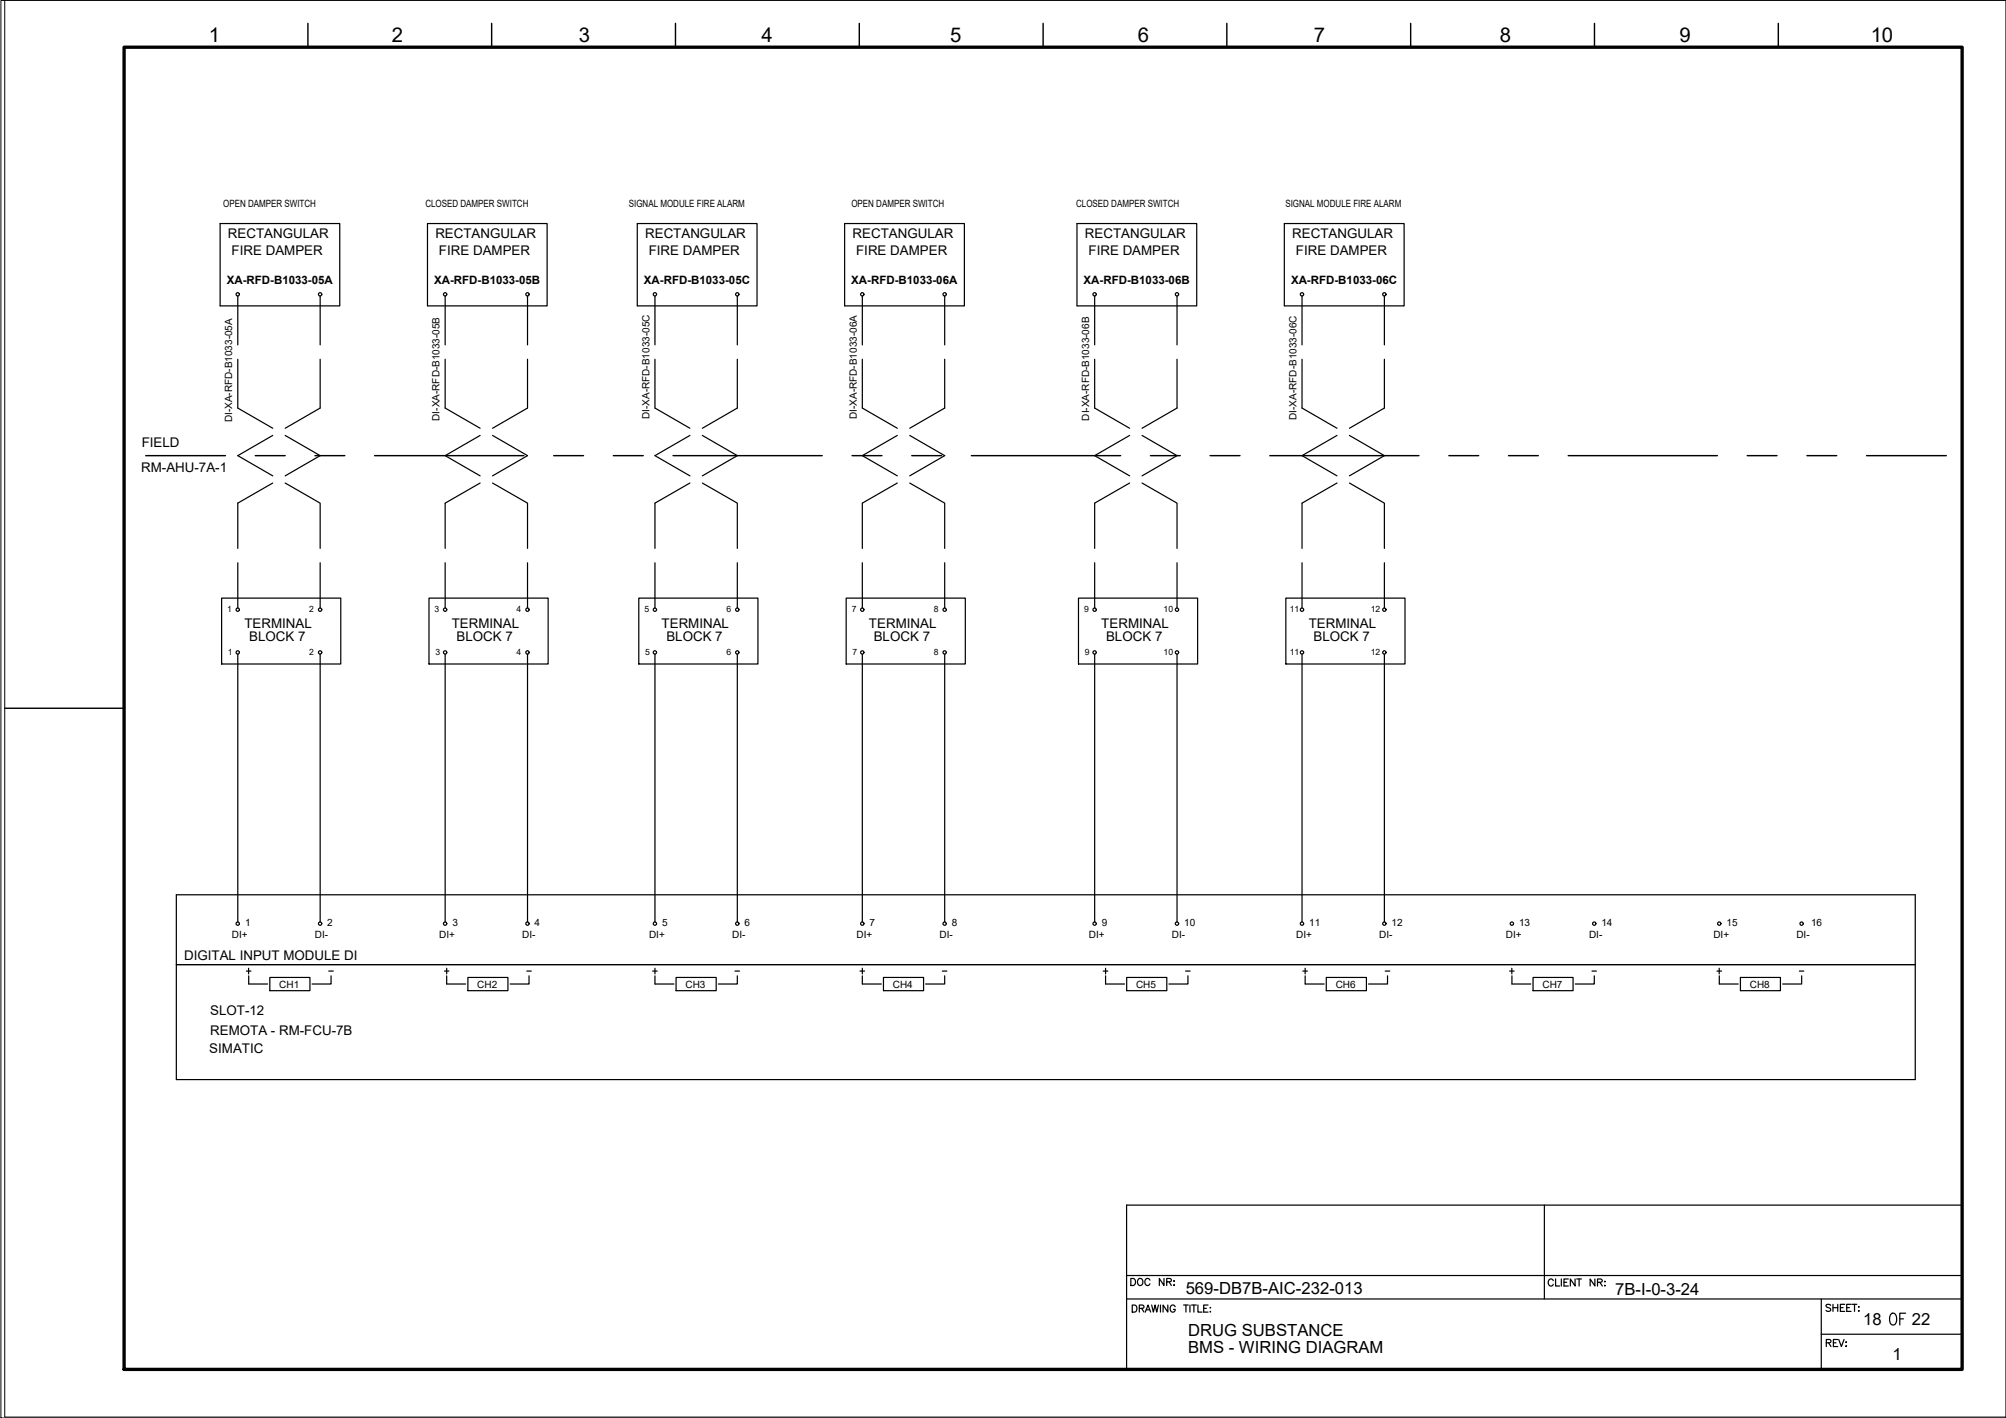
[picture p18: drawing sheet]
<svg xmlns="http://www.w3.org/2000/svg" width="420mm" height="297mm" viewBox="0 0 420 297" stroke-linecap="round" stroke-linejoin="round" font-family="sans-serif">
<defs><g id="words">
<text font-size="5.7" x="394.8" y="278.7">OF</text>
<g font-size="4.4">
<text x="236" y="270.6">DOC NR:</text>
<text x="381.7" y="283.3">REV:</text>
</g>
<g font-size="4.3">
<text x="43.8" y="8.8">1</text>
<text x="82.1" y="8.8">2</text>
<text x="121.3" y="8.8">3</text>
<text x="159.5" y="8.8">4</text>
<text x="199" y="8.8">5</text>
<text x="238.3" y="8.8">6</text>
<text x="275.2" y="8.8">7</text>
<text x="314.1" y="8.8">8</text>
<text x="351.7" y="8.8">9</text>
<text x="391.8" y="8.8">10</text>
</g>
<g font-size="3.5">
<text x="248.3" y="271.1">569-DB7B-AIC-232-013</text>
<text x="338.3" y="271.2">7B-I-0-3-24</text>
<text x="248.8" y="280">DRUG SUBSTANCE</text>
<text x="390.2" y="277.5">18</text>
<text x="400.4" y="277.5">22</text>
<text x="248.8" y="283.5">BMS - WIRING DIAGRAM</text>
<text x="396.4" y="284.8">1</text>
</g>
<g font-size="2.8">
<text x="47.8" y="49.8">RECTANGULAR</text>
<text x="48.5" y="53.4">FIRE DAMPER</text>
<text x="91.2" y="49.8">RECTANGULAR</text>
<text x="91.9" y="53.4">FIRE DAMPER</text>
<text x="135.1" y="49.8">RECTANGULAR</text>
<text x="135.9" y="53.4">FIRE DAMPER</text>
<text x="178.6" y="49.8">RECTANGULAR</text>
<text x="179.3" y="53.4">FIRE DAMPER</text>
<text x="227.2" y="49.8">RECTANGULAR</text>
<text x="228" y="53.4">FIRE DAMPER</text>
<text x="270.7" y="49.8">RECTANGULAR</text>
<text x="271.4" y="53.4">FIRE DAMPER</text>
<text x="29.7" y="93.7">FIELD</text>
<text x="29.6" y="98.9">RM-AHU-7A-1</text>
<text x="51.2" y="131.5">TERMINAL</text>
<text x="94.6" y="131.5">TERMINAL</text>
<text x="138.6" y="131.5">TERMINAL</text>
<text x="182" y="131.5">TERMINAL</text>
<text x="230.7" y="131.5">TERMINAL</text>
<text x="274.1" y="131.5">TERMINAL</text>
<text x="52.2" y="134.3">BLOCK 7</text>
<text x="95.6" y="134.3">BLOCK 7</text>
<text x="139.6" y="134.3">BLOCK 7</text>
<text x="183" y="134.3">BLOCK 7</text>
<text x="231.7" y="134.3">BLOCK 7</text>
<text x="275.1" y="134.3">BLOCK 7</text>
<text x="38.6" y="201.2">DIGITAL INPUT MODULE DI</text>
<text x="44" y="212.5">SLOT-12</text>
<text x="43.8" y="220.6">SIMATIC</text>
<text x="44" y="216.7">REMOTA - RM-FCU-7B</text>
</g>
<g font-size="2.6">
<text x="68.1" y="204.6">-</text>
<text x="109.4" y="204.6">-</text>
<text x="153.1" y="204.6">-</text>
<text x="196.5" y="204.6">-</text>
<text x="247.3" y="204.6">-</text>
<text x="289.3" y="204.6">-</text>
<text x="332.7" y="204.6">-</text>
<text x="376.1" y="204.6">-</text>
</g>
<g font-size="2.4">
<text x="47.5" y="59.6">XA-RFD-B1033-05A</text>
<text x="90.9" y="59.6">XA-RFD-B1033-05B</text>
<text x="134.9" y="59.6">XA-RFD-B1033-05C</text>
<text x="178.3" y="59.6">XA-RFD-B1033-06A</text>
<text x="227" y="59.6">XA-RFD-B1033-06B</text>
<text x="270.4" y="59.6">XA-RFD-B1033-06C</text>
</g>
<g font-size="2.1">
<text x="46.7" y="43.5">OPEN DAMPER SWITCH</text>
<text x="89.1" y="43.5">CLOSED DAMPER SWITCH</text>
<text x="131.7" y="43.5">SIGNAL MODULE FIRE ALARM</text>
<text x="178.3" y="43.5">OPEN DAMPER SWITCH</text>
<text x="225.4" y="43.5">CLOSED DAMPER SWITCH</text>
<text x="269.2" y="43.5">SIGNAL MODULE FIRE ALARM</text>
<text x="48.6" y="88.5" transform="rotate(-90 48.6 88.5)">DI-XA-RFD-B1033-05A</text>
<text x="92.1" y="88.1" transform="rotate(-90 92.1 88.1)">DI-XA-RFD-B1033-05B</text>
<text x="136" y="87.8" transform="rotate(-90 136 87.8)">DI-XA-RFD-B1033-05C</text>
<text x="179.5" y="87.8" transform="rotate(-90 179.5 87.8)">DI-XA-RFD-B1033-06A</text>
<text x="228.1" y="88.1" transform="rotate(-90 228.1 88.1)">DI-XA-RFD-B1033-06B</text>
<text x="271.5" y="88" transform="rotate(-90 271.5 88)">DI-XA-RFD-B1033-06C</text>
<text x="48.6" y="196.5">DI+</text>
<text x="51.3" y="193.9">1</text>
<text x="66" y="196.5">DI-</text>
<text x="68.5" y="193.9">2</text>
<text x="92" y="196.5">DI+</text>
<text x="94.8" y="193.9">3</text>
<text x="109.4" y="196.5">DI-</text>
<text x="112" y="193.9">4</text>
<text x="136" y="196.5">DI+</text>
<text x="138.7" y="193.9">5</text>
<text x="153.4" y="196.5">DI-</text>
<text x="155.9" y="193.9">6</text>
<text x="179.4" y="196.5">DI+</text>
<text x="182.1" y="193.9">7</text>
<text x="196.8" y="196.5">DI-</text>
<text x="199.4" y="193.9">8</text>
<text x="228" y="196.5">DI+</text>
<text x="230.8" y="193.9">9</text>
<text x="245.4" y="196.5">DI-</text>
<text x="248" y="193.9">10</text>
<text x="271.5" y="196.5">DI+</text>
<text x="274.2" y="193.9">11</text>
<text x="288.9" y="196.5">DI-</text>
<text x="291.5" y="193.9">12</text>
<text x="315.4" y="196.5">DI+</text>
<text x="318.2" y="193.9">13</text>
<text x="332.8" y="196.5">DI-</text>
<text x="335.4" y="193.9">14</text>
<text x="358.9" y="196.5">DI+</text>
<text x="361.6" y="193.9">15</text>
<text x="376.3" y="196.5">DI-</text>
<text x="379.3" y="193.9">16</text>
<text x="58.5" y="206.9">CH1</text>
<text x="100" y="206.9">CH2</text>
<text x="143.6" y="206.9">CH3</text>
<text x="187" y="206.9">CH4</text>
<text x="238" y="206.9">CH5</text>
<text x="279.8" y="206.9">CH6</text>
<text x="323.1" y="206.9">CH7</text>
<text x="366.5" y="206.9">CH8</text>
</g>
<g font-size="1.8">
<text x="47.6" y="128.3">1</text>
<text x="64.7" y="128.3">2</text>
<text x="91" y="128.3">3</text>
<text x="108.2" y="128.3">4</text>
<text x="135" y="128.3">5</text>
<text x="152.1" y="128.3">6</text>
<text x="178.4" y="128.3">7</text>
<text x="195.6" y="128.3">8</text>
<text x="227.1" y="128.3">9</text>
<text x="243.7" y="128.3">10</text>
<text x="270.1" y="128.3">11</text>
<text x="287.1" y="128.3">12</text>
<text x="47.8" y="137.1">1</text>
<text x="64.7" y="137.2">2</text>
<text x="91.2" y="137.1">3</text>
<text x="108.2" y="137.2">4</text>
<text x="135.1" y="137.1">5</text>
<text x="152.1" y="137.2">6</text>
<text x="178.6" y="137.1">7</text>
<text x="195.6" y="137.2">8</text>
<text x="227.2" y="137.1">9</text>
<text x="243.7" y="137.2">10</text>
<text x="270.2" y="137.1">11</text>
<text x="287.1" y="137.2">12</text>
</g>
</g></defs>
<!-- layer: G-TTLB-TTLB -->
<path d="M26 9.9h385v277h-385z" fill="none" stroke="#000" stroke-width=".7"/>
<!-- layer: G-TTLB-OTLN -->
<path d="M1 .1v296.7h419.1" fill="none" stroke="#000" stroke-width=".21"/>
<!-- layer: G-TTLB-INDX -->
<path d="M64.5 4.9v5M103 4.9v5M141.5 4.9v5M180 4.9v5M218.5 4.9v5M257 4.9v5M295.5 4.9v5M334 4.9v5M372.5 4.9v5M1 148.4h25" fill="none" stroke="#000" stroke-width=".3"/>
<!-- layer: LGSP IA4$0$LG_PLOT -->
<path d="M323.5 252.4v19.7M236 267.2h175M236 272.1h175M381.5 279.5h29.5M381.5 272.1v14.8M236 286.9h175" fill="none" stroke="#000" stroke-width=".25"/>
<!-- layer: LG_PLOT -->
<g fill="none" stroke="#000" stroke-width=".25">
<path d="M411 252.4h-175v34.5M237.2 273.4h.4a.8 .8 0 0 1 .5 .7 .8 .8 0 0 1-.5 .8h-.4zM238.6 274.1l.9-.1v-.5l-.9-.1v1.5M239.1 274.1l.5 .8M239.9 274.9l.6-1.5 .5 1.5M240.1 274.4h.7M241.2 273.4l.4 1.5 .3-1.5 .4 1.5 .3-1.5M243.1 273.4v1.5M244.6 273.4v1.5l-1-1.5v1.5M246.1 273.7a.54 .54 0 0 0-.6-.3 .54 .54 0 0 0-.4 .5 .6 .6 0 0 0 .2 .8 .6 .6 0 0 0 .8-.1v-.3h-.3M247.9 273.4h1M248.4 273.4v1.5"/>
<path d="M249.2 273.4v1.5M249.6 273.4h1M250.1 273.4v1.5M250.9 273.4v1.5h.9M252.1 274.1h.6M253 273.4h-.9v1.5h.9M253.4 273.9h.2zM253.5 274.7v.2zM325.3 268.3a.54 .54 0 0 0-.6-.4 .54 .54 0 0 0-.4 .6 .61 .61 0 0 0 .2 .8 .61 .61 0 0 0 .8-.1v-.2M325.8 267.9v1.5h.9M327 267.9v1.5M327.6 268.6h.5"/>
<path d="M328.5 267.9h-.9v1.5h.9M329.9 267.9v1.5l-1-1.5v1.5M330.2 267.9h1M330.8 267.9v1.5M334.1 267.9v1.5l-1-1.5v1.5M334.6 268.6l.8-.1 .2-.3-.4-.3h-.6v1.5M335.1 268.6l.5 .8M336.1 268.4v.1zM336.1 269.2v.2zM383.4 273.4l-.3-.2-.6 .2 .1 .4 .8 .3v.4a.64 .64 0 0 1-.9 0M383.9 273.2v1.5M383.9 273.9h1"/>
<path d="M384.9 273.2v1.5M385.5 273.9h.5M386.4 273.2h-.9v1.5h.9M386.8 273.9h.6M387.7 273.2h-.9v1.5h.9M387.9 273.2h1M388.4 273.2v1.5M389.3 273.8h.1zM389.3 274.6h.1z"/>
</g>
<!-- layer: I_LIMIT_LINE -->
<g fill="none" stroke="#000" stroke-width=".3">
<path d="M30.5 95.4h16.7M53.5 95.4h6.2M66 95.4h6.2M78.5 95.4h31.2M116 95.4h6.2M128.5 95.4h6.2M141 95.4h31.2M178.5 95.4h6.2M191 95.4h6.2M203.5 95.4h31.2M241 95.4h6.2M253.4 95.4h6.3"/>
<path d="M266 95.4h31.2M303.5 95.4h6.2M316 95.4h6.2M328.5 95.4h31.2M366 95.4h6.2M378.5 95.4h6.2M390.9 95.4h16.7"/>
</g>
<!-- layer: I_DATA -->
<g fill="none" stroke="#000" stroke-width=".25">
<path d="M46.1 46.8h25.1v17.3h-25.1zM89.5 46.8h25.1v17.3h-25.1zM133.5 46.8h25.1v17.3h-25.1zM176.9 46.8h25.1v17.3h-25.1zM225.6 46.8h25.1v17.3h-25.1zM269 46.8h25.1v17.3h-25.1zM46.4 125.3h25v13.8h-25zM89.9 125.3h24.9v13.8h-24.9zM133.8 125.3h25v13.8h-25zM177.2 125.3h25v13.8h-25zM225.9 125.3h24.9v13.8h-24.9zM269.3 125.3h25v13.8h-25z"/>
<path d="M401.2 187.4h-364.3v38.8h364.3M36.9 202.1h364.3M51.6 203.4h1M52.1 202.8v1.2M52.1 204.4v1.7h3.9M56.5 204.8h8.4v2.7h-8.4zM69.3 204.4v1.7h-3.9M93.1 203.4h.9M93.6 204.4v1.7h3.9M93.6 202.8v1.2M98 204.8h8.4v2.7h-8.4zM110.8 204.4v1.7h-4"/>
<path d="M136.7 203.4h.9M137.2 204.4v1.7h4M137.2 202.8v1.2M141.6 204.8h8.4v2.7h-8.4zM154.4 204.4v1.7h-3.9M180.1 203.4h1M180.6 204.4v1.7h4M180.6 202.8v1.2M185 204.8h8.4v2.7h-8.4zM197.9 204.4v1.7h-4M231.1 203.4h.9M231.6 202.8v1.2"/>
<path d="M231.6 204.4v1.7h3.9M236 204.8h8.4v2.7h-8.4zM248.8 204.4v1.7h-4M272.9 203.4h.9M273.4 204.4v1.7h3.9M273.4 202.8v1.2M277.8 204.8h8.4v2.7h-8.4zM290.6 204.4v1.7h-4M316.2 203.4h.9M316.7 202.8v1.2M316.7 204.4v1.7h3.9M321.1 204.8h8.4v2.7h-8.4z"/>
<path d="M333.9 204.4v1.7h-4M359.6 203.4h1M360.1 202.8v1.2M360.1 204.4v1.7h4M364.5 204.8h8.4v2.7h-8.4zM377.4 204.4v1.7h-4"/>
<circle cx="49.8" cy="61.7" r=".35"/>
<circle cx="67" cy="61.7" r=".35"/>
<circle cx="93.2" cy="61.7" r=".35"/>
<circle cx="110.5" cy="61.7" r=".35"/>
<circle cx="137.2" cy="61.7" r=".35"/>
<circle cx="154.4" cy="61.7" r=".35"/>
<circle cx="180.6" cy="61.7" r=".35"/>
<circle cx="197.9" cy="61.7" r=".35"/>
<circle cx="229.3" cy="61.7" r=".35"/>
<circle cx="246.5" cy="61.7" r=".35"/>
<circle cx="272.7" cy="61.7" r=".35"/>
<circle cx="290" cy="61.7" r=".35"/>
<circle cx="49.8" cy="136.7" r=".35"/>
<circle cx="49.8" cy="127.7" r=".35"/>
<circle cx="67" cy="136.7" r=".35"/>
<circle cx="67" cy="127.7" r=".35"/>
<circle cx="93.2" cy="136.7" r=".35"/>
<circle cx="93.2" cy="127.7" r=".35"/>
<circle cx="110.5" cy="136.7" r=".35"/>
<circle cx="110.5" cy="127.7" r=".35"/>
<circle cx="137.2" cy="127.7" r=".35"/>
<circle cx="137.2" cy="136.7" r=".35"/>
<circle cx="154.4" cy="127.7" r=".35"/>
<circle cx="154.4" cy="136.7" r=".35"/>
<circle cx="180.6" cy="127.7" r=".35"/>
<circle cx="180.6" cy="136.7" r=".35"/>
<circle cx="197.9" cy="127.7" r=".35"/>
<circle cx="197.9" cy="136.7" r=".35"/>
<circle cx="229.3" cy="127.7" r=".35"/>
<circle cx="229.3" cy="136.7" r=".35"/>
<circle cx="246.5" cy="127.7" r=".35"/>
<circle cx="246.5" cy="136.7" r=".35"/>
<circle cx="272.7" cy="136.7" r=".35"/>
<circle cx="272.7" cy="127.7" r=".35"/>
<circle cx="290" cy="127.7" r=".35"/>
<circle cx="290" cy="136.7" r=".35"/>
<circle cx="49.8" cy="193.5" r=".35"/>
<circle cx="67" cy="193.5" r=".35"/>
<circle cx="93.2" cy="193.5" r=".35"/>
<circle cx="110.5" cy="193.5" r=".35"/>
<circle cx="137.2" cy="193.5" r=".35"/>
<circle cx="154.4" cy="193.5" r=".35"/>
<circle cx="180.6" cy="193.5" r=".35"/>
<circle cx="197.9" cy="193.5" r=".35"/>
<circle cx="229.3" cy="193.5" r=".35"/>
<circle cx="246.5" cy="193.5" r=".35"/>
<circle cx="272.7" cy="193.5" r=".35"/>
<circle cx="290" cy="193.5" r=".35"/>
<circle cx="316.7" cy="193.5" r=".35"/>
<circle cx="333.9" cy="193.5" r=".35"/>
<circle cx="360.1" cy="193.5" r=".35"/>
<circle cx="377.3" cy="193.5" r=".35"/>
</g>
<!-- layer: 0 -->
<path d="M401.2 187.4v38.8" fill="none" stroke="#000" stroke-width=".25"/>
<!-- layer: I_TABS -->
<g fill="none" stroke="#000" stroke-width=".25">
<path d="M49.8 62v10.2M49.8 75.3v10.2l7.3 4.2M67.1 62v10.2M67.1 75.3v10.2l-7.4 4.2M93.2 62v10.2M93.2 75.3v10.2l7.4 4.2M110.5 62v10.2M110.5 75.3v10.2l-7.3 4.2M137.2 62v10.2M137.2 75.3v10.2l7.3 4.2M154.4 62v10.2M154.4 75.3v10.2l-7.3 4.2"/>
<path d="M180.6 62v10.2M180.6 75.3v10.2l7.3 4.2M197.9 62v10.2M197.9 75.3v10.2l-7.4 4.2M229.3 62v10.2M229.3 75.3v10.2l7.3 4.2M246.5 62v10.2M246.5 75.3v10.2l-7.3 4.2M272.7 62v10.2M272.7 75.3v10.2l7.3 4.2M290 62v10.2M290 75.3v10.2l-7.4 4.2"/>
<path d="M57.1 91.2l-7.3 4.2 7.3 4.3M59.7 91.2l7.4 4.2-7.4 4.3M100.6 91.2l-7.4 4.2 7.4 4.3M103.2 91.2l7.3 4.2-7.3 4.3M144.5 91.2l-7.3 4.2 7.3 4.3M147.1 91.2l7.3 4.2-7.3 4.3M187.9 91.2l-7.3 4.2 7.3 4.3M190.5 91.2l7.4 4.2-7.4 4.3M236.6 91.2l-7.3 4.2 7.3 4.3M239.2 91.2l7.3 4.2-7.3 4.3M280 91.2l-7.3 4.2 7.3 4.3M282.6 91.2l7.4 4.2-7.4 4.3"/>
<path d="M49.8 117.9v9.5M57.1 101.2l-7.3 4.2v9.5M59.7 101.2l7.4 4.2v9.5M67.1 117.9v9.5M93.2 117.9v9.5M100.6 101.2l-7.4 4.2v9.5M103.2 101.2l7.3 4.2v9.5M110.5 117.9v9.5M137.2 117.9v9.5M144.5 101.2l-7.3 4.2v9.5M147.1 101.2l7.3 4.2v9.5M154.4 117.9v9.5"/>
<path d="M180.6 117.9v9.5M187.9 101.2l-7.3 4.2v9.5M190.5 101.2l7.4 4.2v9.5M197.9 117.9v9.5M229.3 117.9v9.5M236.6 101.2l-7.3 4.2v9.5M239.2 101.2l7.3 4.2v9.5M246.5 117.9v9.5M272.7 117.9v9.5M280 101.2l-7.3 4.2v9.5M282.6 101.2l7.4 4.2v9.5M290 117.9v9.5"/>
<path d="M49.8 137v56.1M67.1 137v56.1M93.2 137v56.1M110.5 137v56.1M137.2 137v56.1M154.4 137v56.1M180.6 137v56.1M197.9 137v56.1M229.3 137v56.1M246.5 137v56.1M272.7 137v56.1M290 137v56.1"/>
</g>
<!-- layer: 0 -->
<path d="M.2 .1h419.9v296.9h-419.9z" fill="none" stroke="#000" stroke-width=".21"/>
<use href="#words"/>
</svg>
